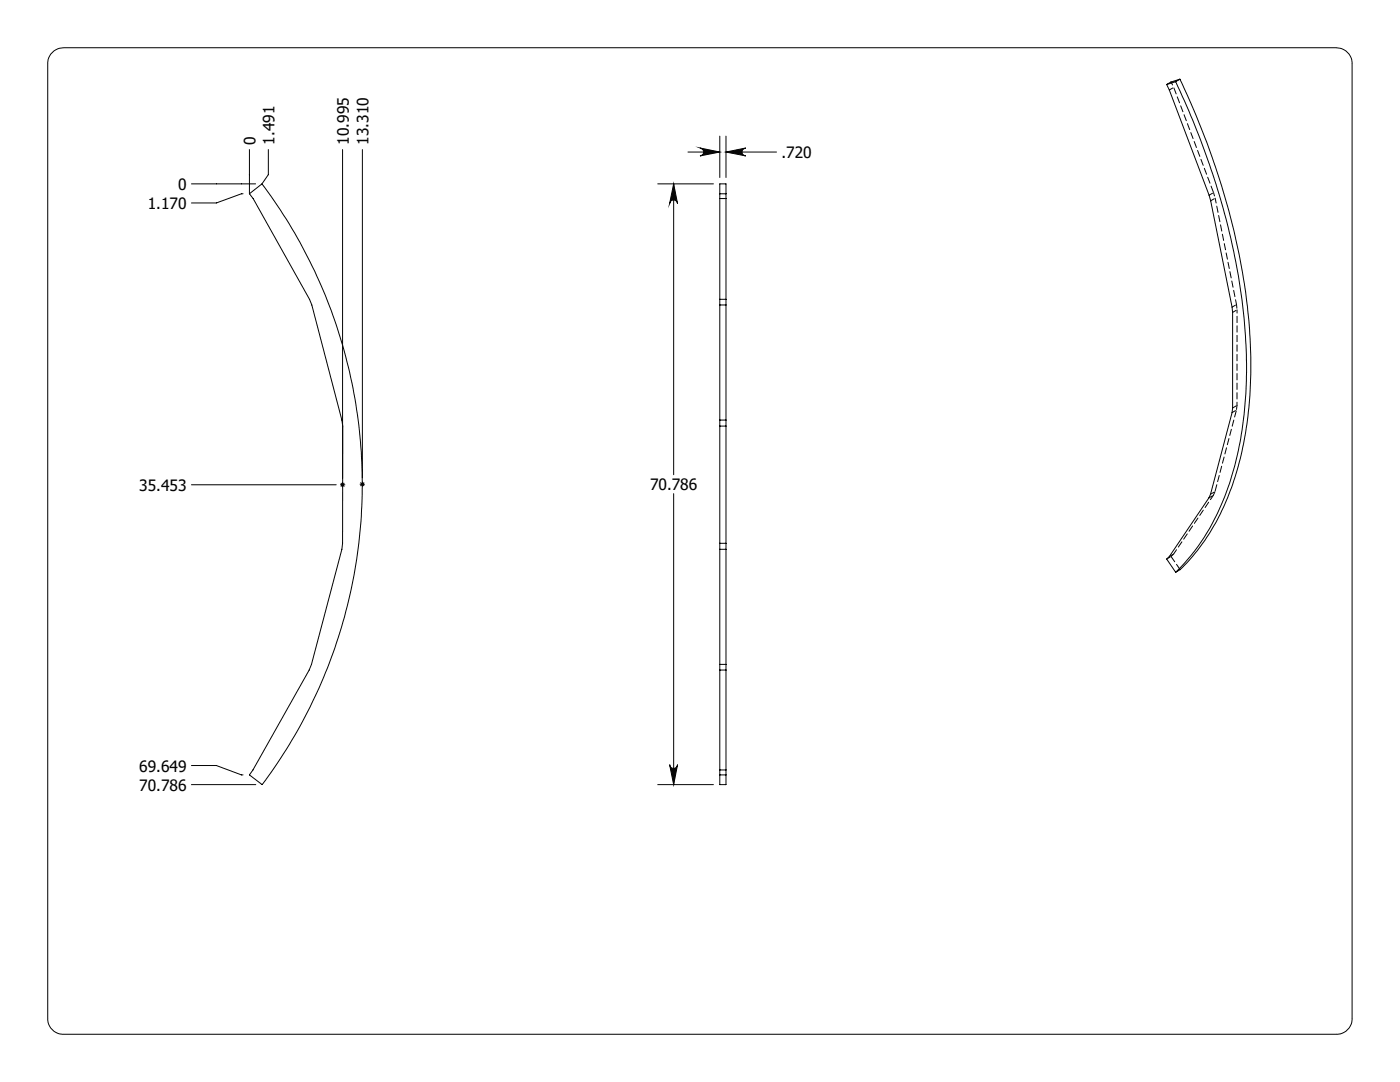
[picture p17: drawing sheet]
<svg xmlns="http://www.w3.org/2000/svg" width="279mm" height="216mm" viewBox="0 0 279 216" stroke-linecap="round" stroke-linejoin="round" font-family="sans-serif">
<defs><g id="words">
<g font-size="3.1">
<text x="51" y="28.9" transform="rotate(-90 51 28.9)">0</text>
<text x="54.8" y="28.9" transform="rotate(-90 54.8 28.9)">1.491</text>
<text x="69.6" y="28.9" transform="rotate(-90 69.6 28.9)">10.995</text>
<text x="73.5" y="28.9" transform="rotate(-90 73.5 28.9)">13.310</text>
<text x="156" y="31.5">.720</text>
<text x="29.5" y="41.7">1.170</text>
<text x="35.5" y="37.9">0</text>
<text x="27.8" y="97.9">35.453</text>
<text x="129.7" y="97.8">70.786</text>
<text x="27.8" y="154">69.649</text>
<text x="27.8" y="157.8">70.786</text>
</g>
</g></defs>
<g fill="none" stroke="#000" stroke-width=".2">
<path d="M10.2 10.8a3.3 3.3 0 0 1 2.5-1.3h254a3.2 3.2 0 0 1 3.1 3.2v190.5a3.1 3.1 0 0 1-3.1 3.2h-254a3.1 3.1 0 0 1-3.2-3.2v-190.5a2.93 2.93 0 0 1 .7-1.9zM232.8 16.9l.6 1.1 7.9 20.9 4.6 22.4 .1 1v19.1l-.1 .9-4.3 16.3-.3 .7-7.9 11.8-.6 .4 1.8 2.7M234.6 16.3a142.5 142.5 0 0 1 14 50.9 75.9 75.9 0 0 1-4.2 31.9 41.9 41.9 0 0 1-9.8 15.1M234.6 16.3l-1.8 .6M235.5 15.8a141 141 0 0 1 14 51.8 73.8 73.8 0 0 1-4.5 31.7 42.3 42.3 0 0 1-9.5 14.4l-.9 .5M235.5 15.8l-.9 .5M235.5 15.8l-1.8 .6-.9 .5M38.2 36.7h12.8M48.5 38.7h-.3l-5 1.8h-5M49.8 29.8v8.9M52.3 36.7a99.7 99.7 0 0 1 0 119.9l-2.5-2 .7-1 11.2-19.9 .5-1.1 6-23 .2-1.2v-23.4l-.2-1.2-6-22.9-.4-1.2-11.3-20.1-.7-.9M52.3 36.7l-2.5 2"/>
<path d="M53.6 29.8v5.1l-1.3 1.8M68.4 29.8v65.7M72.3 29.8v65.6M131.3 36.7h11.1M134.4 36.7l.8 3.9a.79 .79 0 0 0-.8-.7 .79 .79 0 0 0-.8 .7zM134.4 36.7v58M137.3 30.3h6.4M139.7 29.5l4 .8-4 .8a.79 .79 0 0 0 .8-.8 .79 .79 0 0 0-.8-.8zM143.7 27.2v8.2M143.7 36.7h1.2v119.9h-1.2zM143.7 38.7h1.2M143.7 39.6h1.2"/>
<path d="M144.9 30.3l3.9-.8a.79 .79 0 0 0-.7 .8 .79 .79 0 0 0 .7 .8zM144.9 27.2v8.2M144.9 30.3h10.1M143.7 59.7h1.2M143.7 60.9h1.2M38.2 96.7h28.9M67.9 96.7h1M68 96.4l.7 .7M68.4 96.2v1M68.7 96.4l-.7 .7M71.8 96.6h1M71.9 96.3l.8 .7"/>
<path d="M72.3 96.1v1M72.7 96.3l-.8 .7M134.4 98.5v58.1M143.7 83.8h1.2M143.7 85h1.2M143.7 109.6h1.2M143.7 108.4h1.2M143.7 133.7h1.2M143.7 132.6h1.2M38.2 152.8h5l5 1.8h.3M38.2 156.6h12.8M131.3 156.6h11.1"/>
<path d="M133.6 152.6a.79 .79 0 0 0 .8 .7 .79 .79 0 0 0 .8-.7l-.8 4zM143.7 154.6h1.2M143.7 153.6h1.2"/>
</g>
<path d="M134.4 36.7l.8 3.9a.79 .79 0 0 0-.8-.7 .79 .79 0 0 0-.8 .7zM133.6 152.6a.79 .79 0 0 0 .8 .7 .79 .79 0 0 0 .8-.7l-.8 4zM144.9 30.3l3.9-.8a.79 .79 0 0 0-.7 .8 .79 .79 0 0 0 .7 .8zM139.7 29.5l4 .8-4 .8a.79 .79 0 0 0 .8-.8 .79 .79 0 0 0-.8-.8z" fill="#000"/>
<path d="M234.2 17.4l8 21" fill="none" stroke="#000" stroke-width=".2" stroke-dasharray="1.3 .6" stroke-dashoffset="-.1"/>
<g fill="none" stroke="#000" stroke-width=".2" stroke-dasharray="1.3 .6" stroke-dashoffset=".5">
<path d="M233.4 17.9l.8-.5M241.3 38.9l.9-.5M241.7 40l.8-.5M245.9 61.3l.9-.5M246 62.3l.9-.5M246.8 60.8l.1 1M241.3 99.3l.8-.5M241.6 98.6l.9-.5M245.9 82.3l.9-.5M246 81.4l.9-.5M246.9 80.9l-.1 .9M232.8 111.5l.9-.5"/>
<path d="M233.4 111l.8-.5"/>
</g>
<path d="M233.7 16.4l.5 1M242.2 38.4l.3 1.1M246.9 61.8v19.1" fill="none" stroke="#000" stroke-width=".2" stroke-dasharray="1.3 .6" stroke-dashoffset=".6"/>
<path d="M242.5 39.5l4.3 21.3" fill="none" stroke="#000" stroke-width=".2" stroke-dasharray="1.3 .6" stroke-dashoffset=".3"/>
<path d="M246.8 81.8l-4.3 16.3" fill="none" stroke="#000" stroke-width=".2" stroke-dasharray="1.3 .6" stroke-dashoffset="-.2"/>
<path d="M242.5 98.1l-.4 .7M234.2 110.5l-.5 .5" fill="none" stroke="#000" stroke-width=".2" stroke-dasharray="1.3 .6" stroke-dashoffset=".4"/>
<path d="M242.1 98.8l-7.9 11.7" fill="none" stroke="#000" stroke-width=".2" stroke-dasharray="1.3 .6" stroke-dashoffset=".2"/>
<path d="M233.7 111l1.8 2.7" fill="none" stroke="#000" stroke-width=".2" stroke-dasharray="1.3 .6"/>
<use href="#words"/>
</svg>
